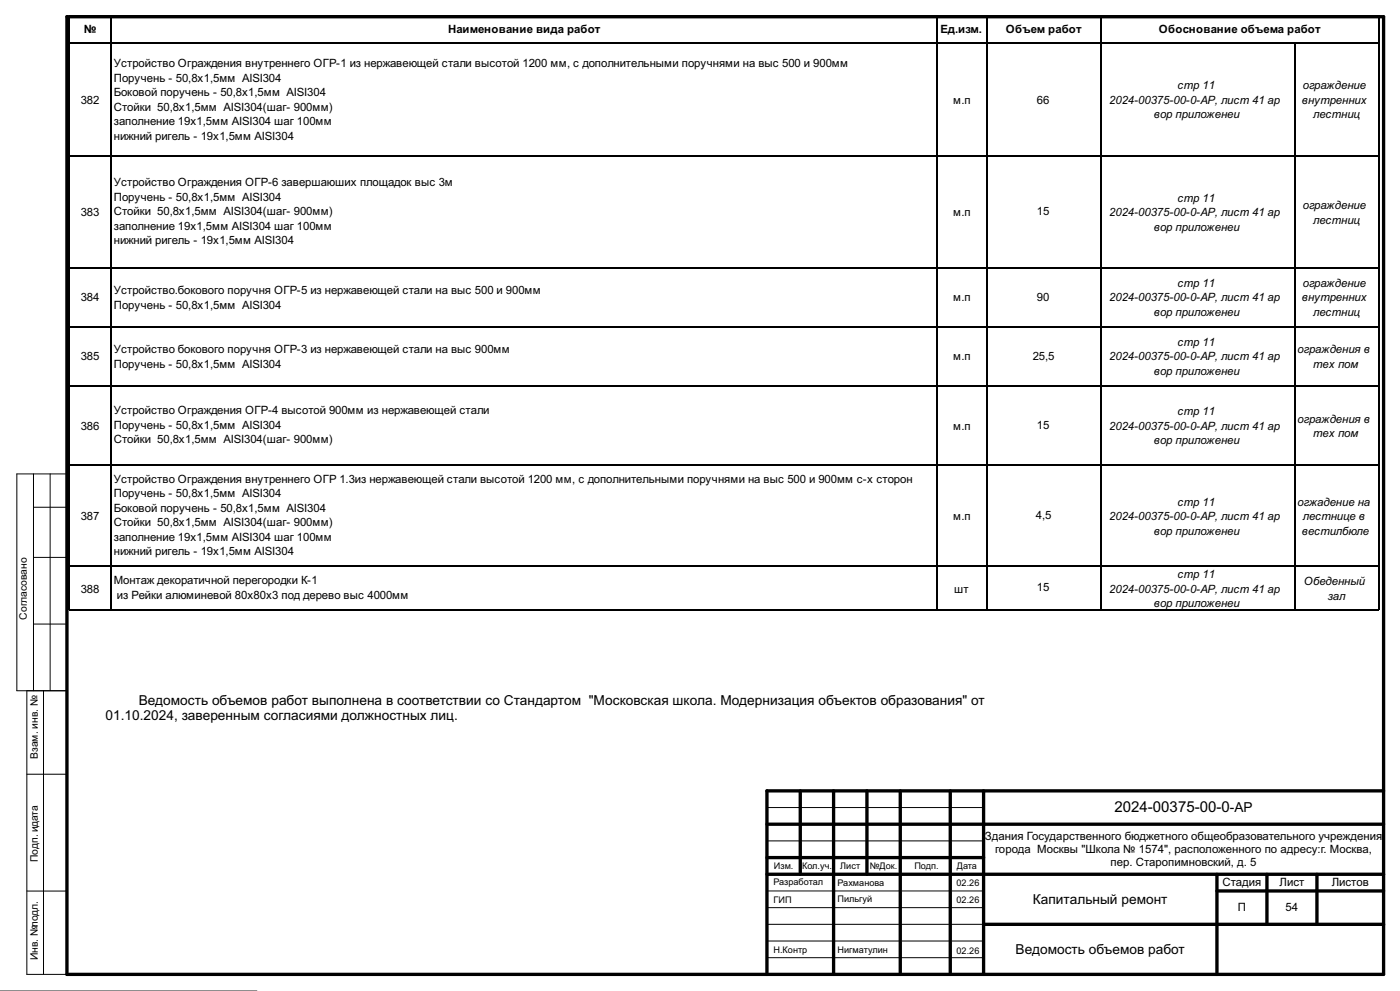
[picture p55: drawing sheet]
<svg xmlns="http://www.w3.org/2000/svg" width="420mm" height="297mm" viewBox="0 0 420 297" stroke-linecap="round" stroke-linejoin="round" font-family="sans-serif">
<defs><g id="words">
<text font-size="4.5" x="334.3" y="243.5">2024-00375-00-0-АР</text>
<g font-size="4.1">
<text x="31.6" y="215.9">01.10.2024, заверенным согласиями должностных лиц.</text>
<text x="41.6" y="211.2">Ведомость объемов работ выполнена в соответствии со Стандартом &quot;Московская школа. Модернизация объектов образования&quot; от</text>
<text x="309.9" y="270.8">Капитальный ремонт</text>
<text x="304.7" y="285.8">Ведомость объемов работ</text>
</g>
<g font-size="3.4">
<text x="25.1" y="9.9">№</text>
<text x="134.4" y="9.9">Наименование вида работ</text>
<text x="282.2" y="9.9">Ед.изм.</text>
<text x="301.8" y="9.9">Объем работ</text>
<text x="347.7" y="9.9">Обоснование объема работ</text>
<text x="34.1" y="20.2">Устройство Ограждения внутреннего ОГР-1 из нержавеющей стали высотой 1200 мм, с дополнительными поручнями на выс 500 и 900мм</text>
<text x="34.1" y="24.5">Поручень - 50,8x1,5мм AISI304</text>
<text x="34.1" y="28.9">Боковой поручень - 50,8x1,5мм AISI304</text>
<text x="353.3" y="26.7">стр 11</text>
<text x="390.9" y="26.7">ограждение</text>
<text x="24.2" y="31">382</text>
<text x="34.1" y="33.2">Стойки 50,8x1,5мм AISI304(шаг- 900мм)</text>
<text x="285.9" y="31">м.п</text>
<text x="311.1" y="31">66</text>
<text x="332.8" y="31">2024-00375-00-0-АР, лист 41 ар</text>
<text x="346.1" y="35.4">вор приложенеи</text>
<text x="390.5" y="31">внутренних</text>
<text x="394" y="35.4">лестниц</text>
<text x="34.1" y="37.6">заполнение 19x1,5мм AISI304 шаг 100мм</text>
<text x="34.1" y="41.9">нижний ригель - 19x1,5мм AISI304</text>
<text x="34.1" y="55.9">Устройство Ограждения ОГР-6 завершаюших площадок выс 3м</text>
<text x="24.2" y="64.9">383</text>
<text x="34.1" y="60.2">Поручень - 50,8x1,5мм AISI304</text>
<text x="34.1" y="64.6">Стойки 50,8x1,5мм AISI304(шаг- 900мм)</text>
<text x="285.9" y="64.9">м.п</text>
<text x="311.1" y="64.6">15</text>
<text x="332.8" y="64.9">2024-00375-00-0-АР, лист 41 ар</text>
<text x="353.3" y="60.5">стр 11</text>
<text x="390.9" y="62.7">ограждение</text>
<text x="34.1" y="68.9">заполнение 19x1,5мм AISI304 шаг 100мм</text>
<text x="346.1" y="69.2">вор приложенеи</text>
<text x="394" y="67.1">лестниц</text>
<text x="34.1" y="73.3">нижний ригель - 19x1,5мм AISI304</text>
<text x="34.1" y="88.2">Устройство.бокового поручня ОГР-5 из нержавеющей стали на выс 500 и 900мм</text>
<text x="353.3" y="86">стр 11</text>
<text x="390.9" y="86">ограждение</text>
<text x="24.2" y="90.3">384</text>
<text x="34.1" y="92.5">Поручень - 50,8x1,5мм AISI304</text>
<text x="285.9" y="90.3">м.п</text>
<text x="311.1" y="90.3">90</text>
<text x="332.8" y="90.3">2024-00375-00-0-АР, лист 41 ар</text>
<text x="346.1" y="94.7">вор приложенеи</text>
<text x="390.5" y="90.3">внутренних</text>
<text x="394" y="94.7">лестниц</text>
<text x="34.1" y="105.9">Устройство бокового поручня ОГР-3 из нержавеющей стали на выс 900мм</text>
<text x="353.3" y="103.7">стр 11</text>
<text x="389.3" y="105.9">ограждения в</text>
<text x="24.2" y="108">385</text>
<text x="34.1" y="110.2">Поручень - 50,8x1,5мм AISI304</text>
<text x="285.9" y="108">м.п</text>
<text x="309.8" y="108">25,5</text>
<text x="332.8" y="108">2024-00375-00-0-АР, лист 41 ар</text>
<text x="346.1" y="112.4">вор приложенеи</text>
<text x="394" y="110.2">тех пом</text>
<text x="34.1" y="124.2">Устройство Ограждения ОГР-4 высотой 900мм из нержавеющей стали</text>
<text x="353.3" y="124.5">стр 11</text>
<text x="24.2" y="128.8">386</text>
<text x="34.1" y="128.5">Поручень - 50,8x1,5мм AISI304</text>
<text x="285.9" y="128.8">м.п</text>
<text x="311.1" y="128.5">15</text>
<text x="332.8" y="128.8">2024-00375-00-0-АР, лист 41 ар</text>
<text x="389.3" y="126.7">ограждения в</text>
<text x="394" y="131">тех пом</text>
<text x="34.1" y="132.9">Стойки 50,8x1,5мм AISI304(шаг- 900мм)</text>
<text x="346.1" y="133.2">вор приложенеи</text>
<text x="34.1" y="144.7">Устройство Ограждения внутреннего ОГР 1.3из нержавеющей стали высотой 1200 мм, с дополнительными поручнями на выс 500 и 900мм с-х сторон</text>
<text x="34.1" y="149">Поручень - 50,8x1,5мм AISI304</text>
<text x="24.2" y="155.8">387</text>
<text x="34.1" y="153.4">Боковой поручень - 50,8x1,5мм AISI304</text>
<text x="285.9" y="155.8">м.п</text>
<text x="310.8" y="155.5">4,5</text>
<text x="332.8" y="155.8">2024-00375-00-0-АР, лист 41 ар</text>
<text x="353.3" y="151.5">стр 11</text>
<text x="389.3" y="151.5">огжадение на</text>
<text x="390.9" y="155.8">лестнице в</text>
<text x="34.1" y="157.7">Стойки 50,8x1,5мм AISI304(шаг- 900мм)</text>
<text x="346.1" y="160.2">вор приложенеи</text>
<text x="390.5" y="160.2">вестилбюле</text>
<text x="34.1" y="162.1">заполнение 19x1,5мм AISI304 шаг 100мм</text>
<text x="34.1" y="166.4">нижний ригель - 19x1,5мм AISI304</text>
<text x="353.3" y="173.2">стр 11</text>
<text x="24.2" y="177.6">388</text>
<text x="34.1" y="175.1">Монтаж декоратичной перегородки К-1</text>
<text x="35.1" y="179.4">из Рейки алюминевой 80х80х3 под дерево выс 4000мм</text>
<text x="286.2" y="177.6">шт</text>
<text x="311.1" y="177.3">15</text>
<text x="332.8" y="177.6">2024-00375-00-0-АР, лист 41 ар</text>
<text x="391.2" y="175.4">Обеденный</text>
<text x="398.3" y="179.7">зал</text>
<text x="346.1" y="181.9">вор приложенеи</text>
<text x="295.4" y="251.7">Здания Государственного бюджетного общеобразовательного учреждения</text>
<text x="298.5" y="255.6">города Москвы &quot;Школа № 1574&quot;, расположенного по адресу:г. Москва,</text>
<text x="333.2" y="259.6">пер. Старопимновский, д. 5</text>
<text x="366.7" y="265.6">Стадия</text>
<text x="383.9" y="265.6">Лист</text>
<text x="399.5" y="265.6">Листов</text>
<text x="371.3" y="273.1">П</text>
<text x="385.7" y="273.1">54</text>
</g>
<g font-size="3.1">
<text x="8.1" y="185.7" transform="rotate(-90 8.1 185.7)">Согласовано</text>
<text x="11.4" y="227.5" transform="rotate(-90 11.4 227.5)">Взам. инв. №</text>
<text x="11.4" y="258.3" transform="rotate(-90 11.4 258.3)">Подп. идата</text>
<text x="11.4" y="287.8" transform="rotate(-90 11.4 287.8)">Инв. №подл.</text>
</g>
<g font-size="2.7">
<text x="232.2" y="260.4">Изм.</text>
<text x="240.6" y="260.4">Кол.уч.</text>
<text x="252.1" y="260.4">Лист</text>
<text x="260.9" y="260.4">№Док.</text>
<text x="274.3" y="260.4">Подп.</text>
<text x="287" y="260.4">Дата</text>
<text x="232.1" y="265.2">Разработал</text>
<text x="251.3" y="265.5">Рахманова</text>
<text x="287" y="265.6">02.26</text>
<text x="232.1" y="270.5">ГИП</text>
<text x="251.3" y="270.4">Пильгуй</text>
<text x="287" y="270.7">02.26</text>
<text x="232.1" y="285.6">Н.Контр</text>
<text x="251.3" y="285.7">Нигматулин</text>
<text x="287" y="285.9">02.26</text>
</g>
<text font-size="1.4" fill="#fff" x="0" y="297">GSPublisherVersion 0.5.100.100</text>
</g></defs>
<g fill="none" stroke="#000" stroke-width=".31">
<path d="M20.6 4.7v178.2M20.8 4.8h393M20.8 12.9h393M33.4 5v177.5M281.1 5v41.6M296 5v177.9M330.2 5v177.9M388.5 13v169.9M413.7 5v177.9M20.8 46.7h12.4M33.5 46.7h380.3M281.1 46.9v33.2"/>
<path d="M20.8 80.2h12.4M20.8 97.9h12.4M33.5 80.2h380.3M33.5 97.9h380.3M281.1 80.4v17.4M281.1 98.1v17.4M20.8 115.6h12.4M33.5 115.6h380.3M281.1 115.8v23.3M20.8 139.2h12.4M33.5 139.2h380.3M281.1 139.4v30.1"/>
<path d="M20.8 169.7h12.4M33.5 169.7h380.3M281.1 169.8v12.7M20.8 182.7h393"/>
</g>
<g fill="none" stroke="#000" stroke-width=".3">
<path d="M10 142v65M10 152h10.1M15 142v65M10 167.1h10.1M10 187h10.1M8.1 207v85h14.1M13.1 207v85M20.1 207h-15v-65h15v150M8.1 232h12M230.1 242h65M230.1 252h65M8.1 267h12"/>
<path d="M230.1 267h65M230.1 277h65M230.1 272h65M.1 297h77M230.1 287h65M230.1 282h65"/>
</g>
<g fill="none" stroke="#000" stroke-width="1">
<path d="M20.1 5h395v287h-395zM240.1 237v25M250.1 237v55M260.1 237v25M270.1 237v55M285.1 237v55M295.1 237v55M415.1 237h-185v55M230.1 247h185M230.1 257h65M230.1 262h185M295.1 277h120"/>
<path d="M365.1 262v30M365.1 267h50M380.1 262v15M395.1 262v15"/>
</g>
<use href="#words"/>
</svg>
